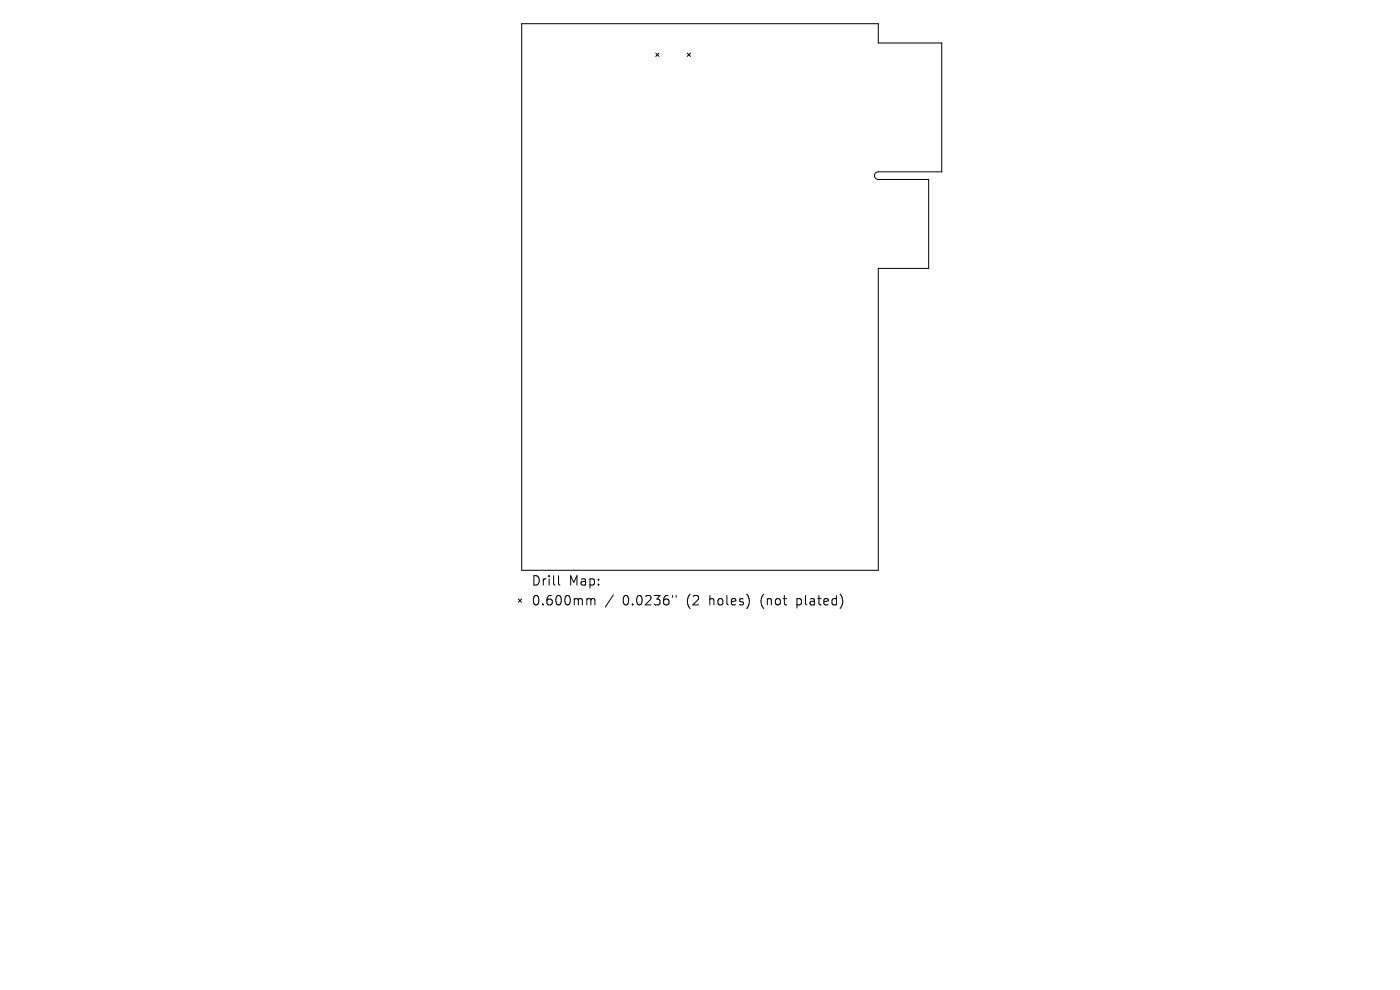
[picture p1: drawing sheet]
<svg xmlns="http://www.w3.org/2000/svg" width="297mm" height="210mm" viewBox="0 0 297 210" stroke-linecap="round" stroke-linejoin="round" font-family="sans-serif">
<defs><g id="words">
<g font-size="2.8">
<text x="112.6" y="124.5">Drill</text>
<text x="120.7" y="124.5">Map:</text>
<text x="112.6" y="128.7">0.600mm</text>
<text x="132.1" y="128.7">0.0236&quot;</text>
<text x="145.8" y="128.7">(2</text>
<text x="150.8" y="128.7">holes)</text>
<text x="161.8" y="128.7">(not</text>
<text x="169.7" y="128.7">plated)</text>
</g>
</g></defs>
<g fill="none" stroke="#000" stroke-width=".21">
<path d="M110.7 5h75.6v4.1h13.5v27.4h-13.5a.81 .81 0 0 0-.8 .8 .81 .81 0 0 0 .8 .8h10.7v18.8h-10.7v64.1h-75.6zM139.1 11.3l.7 .7M139.8 11.3l-.7 .7M145.8 11.3l.7 .7M146.5 11.3l-.7 .7M110 127.1l.6 .7M110.6 127.1l-.6 .7M118.5 122.1v1.7l.3 .3M124.8 127h.3l.3 .3M125.4 127.3l.2-.3 .5 .1 .1 1.2M125.4 127.3v1M130.1 126.2l-1.7 2.6"/>
<path d="M142.7 126.3v.4M143.4 126.3v.4"/>
</g>
<use href="#words"/>
</svg>
